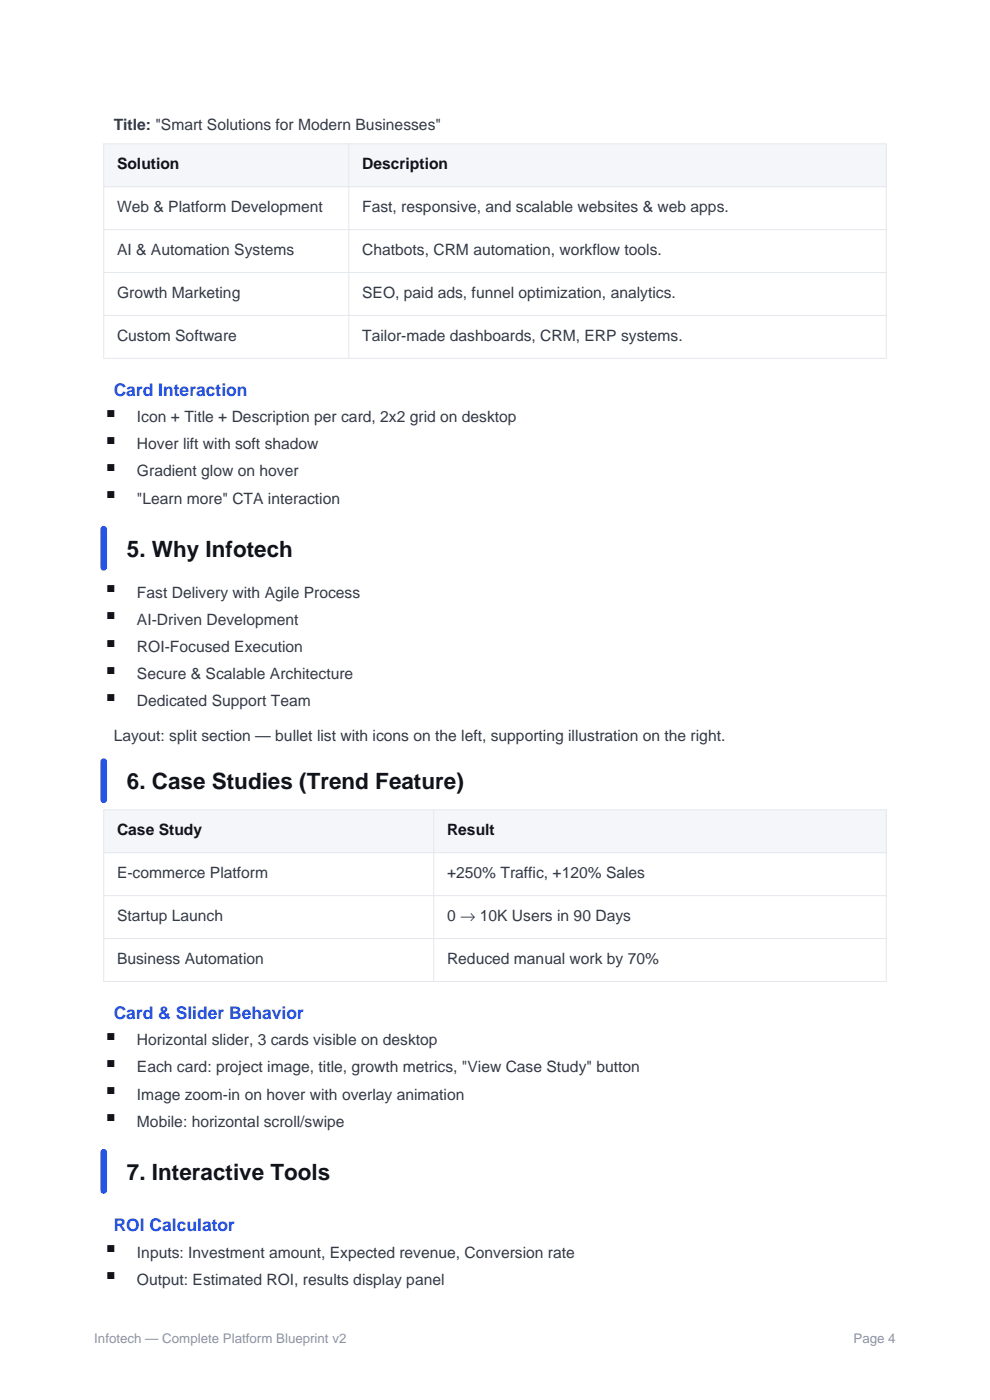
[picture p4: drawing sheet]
<svg xmlns="http://www.w3.org/2000/svg" width="210mm" height="297mm" viewBox="0 0 210 297" stroke-linecap="round" stroke-linejoin="round" font-family="sans-serif">
<defs><g id="words">
<g font-size="4.8" fill="#111318">
<text x="26.9" y="118.1">5. Why Infotech</text>
<text x="26.9" y="167.4">6. Case Studies (Trend Feature)</text>
<text x="26.9" y="250.3">7. Interactive Tools</text>
</g>
<g font-size="3.7" fill="#2454e8">
<text x="24.1" y="84">Card Interaction</text>
<text x="24.1" y="216.1">Card &amp; Slider Behavior</text>
<text x="24.1" y="261.2">ROI Calculator</text>
</g>
<g font-size="3.3" fill="#333a45">
<text x="24.1" y="27.5">Title: &quot;Smart Solutions for Modern Businesses&quot;</text>
<text x="24.8" y="45">Web &amp; Platform Development</text>
<text x="76.8" y="45">Fast, responsive, and scalable websites &amp; web apps.</text>
<text x="24.8" y="54.1">AI &amp; Automation Systems</text>
<text x="76.8" y="54.1">Chatbots, CRM automation, workflow tools.</text>
<text x="24.8" y="63.3">Growth Marketing</text>
<text x="76.8" y="63.3">SEO, paid ads, funnel optimization, analytics.</text>
<text x="24.8" y="72.4">Custom Software</text>
<text x="76.8" y="72.4">Tailor-made dashboards, CRM, ERP systems.</text>
<text x="29.1" y="89.6">Icon + Title + Description per card, 2x2 grid on desktop</text>
<text x="29.1" y="95.3">Hover lift with soft shadow</text>
<text x="29.1" y="101.1">Gradient glow on hover</text>
<text x="29.1" y="106.8">&quot;Learn more&quot; CTA interaction</text>
<text x="29.1" y="126.9">Fast Delivery with Agile Process</text>
<text x="29.1" y="132.6">AI-Driven Development</text>
<text x="29.1" y="138.4">ROI-Focused Execution</text>
<text x="29.1" y="144.1">Secure &amp; Scalable Architecture</text>
<text x="29.1" y="149.9">Dedicated Support Team</text>
<text x="24.1" y="157.2">Layout: split section — bullet list with icons on the left, supporting illustration on the right.</text>
<text x="24.8" y="186.3">E-commerce Platform</text>
<text x="94.8" y="186.3">+250% Traffic, +120% Sales</text>
<text x="24.8" y="195.4">Startup Launch</text>
<text x="94.8" y="195.4">0 → 10K Users in 90 Days</text>
<text x="24.8" y="204.5">Business Automation</text>
<text x="94.8" y="204.5">Reduced manual work by 70%</text>
<text x="29.1" y="221.8">Horizontal slider, 3 cards visible on desktop</text>
<text x="29.1" y="227.5">Each card: project image, title, growth metrics, &quot;View Case Study&quot; button</text>
<text x="29.1" y="233.3">Image zoom-in on hover with overlay animation</text>
<text x="29.1" y="239">Mobile: horizontal scroll/swipe</text>
<text x="29.1" y="266.8">Inputs: Investment amount, Expected revenue, Conversion rate</text>
<text x="29.1" y="272.6">Output: Estimated ROI, results display panel</text>
</g>
<g font-size="3.3" fill="#111318">
<text x="24.8" y="35.9">Solution</text>
<text x="76.8" y="35.9">Description</text>
<text x="24.8" y="177.2">Case Study</text>
<text x="94.8" y="177.2">Result</text>
</g>
<g font-size="2.8" fill="#8a93a3">
<text x="20" y="285">Infotech — Complete Platform Blueprint v2</text>
<text x="181.1" y="285">Page 4</text>
</g>
<g font-size="2.1" fill="#111318">
<text x="22.7" y="88.4">■</text>
<text x="22.7" y="94.1">■</text>
<text x="22.7" y="99.9">■</text>
<text x="22.7" y="105.6">■</text>
<text x="22.7" y="125.7">■</text>
<text x="22.7" y="131.4">■</text>
<text x="22.7" y="137.2">■</text>
<text x="22.7" y="142.9">■</text>
<text x="22.7" y="148.7">■</text>
<text x="22.7" y="220.6">■</text>
<text x="22.7" y="226.3">■</text>
<text x="22.7" y="232.1">■</text>
<text x="22.7" y="237.8">■</text>
<text x="22.7" y="265.6">■</text>
<text x="22.7" y="271.4">■</text>
</g>
</g></defs>
<path d="M22 30.5h166v9.1h-166z" fill-rule="evenodd" fill="#f4f6fa"/>
<path d="M22 30.5h166v45.5h-166zM22 39.6h166M74 30.5v45.5M22 48.7h166M22 57.8h166M22 66.9h166" fill="none" stroke="#e4e7ec" stroke-width=".21"/>
<path d="M22 112.3v8.1M22 161.6v8.1" fill="none" stroke="#2454e8" stroke-width="1.4"/>
<path d="M22 171.8h166v9.1h-166z" fill-rule="evenodd" fill="#f4f6fa"/>
<path d="M22 171.8h166v36.4h-166zM92 171.8v36.4M22 180.9h166M22 190h166M22 199.1h166" fill="none" stroke="#e4e7ec" stroke-width=".21"/>
<path d="M22 244.4v8.2" fill="none" stroke="#2454e8" stroke-width="1.4"/>
<use href="#words"/>
</svg>
